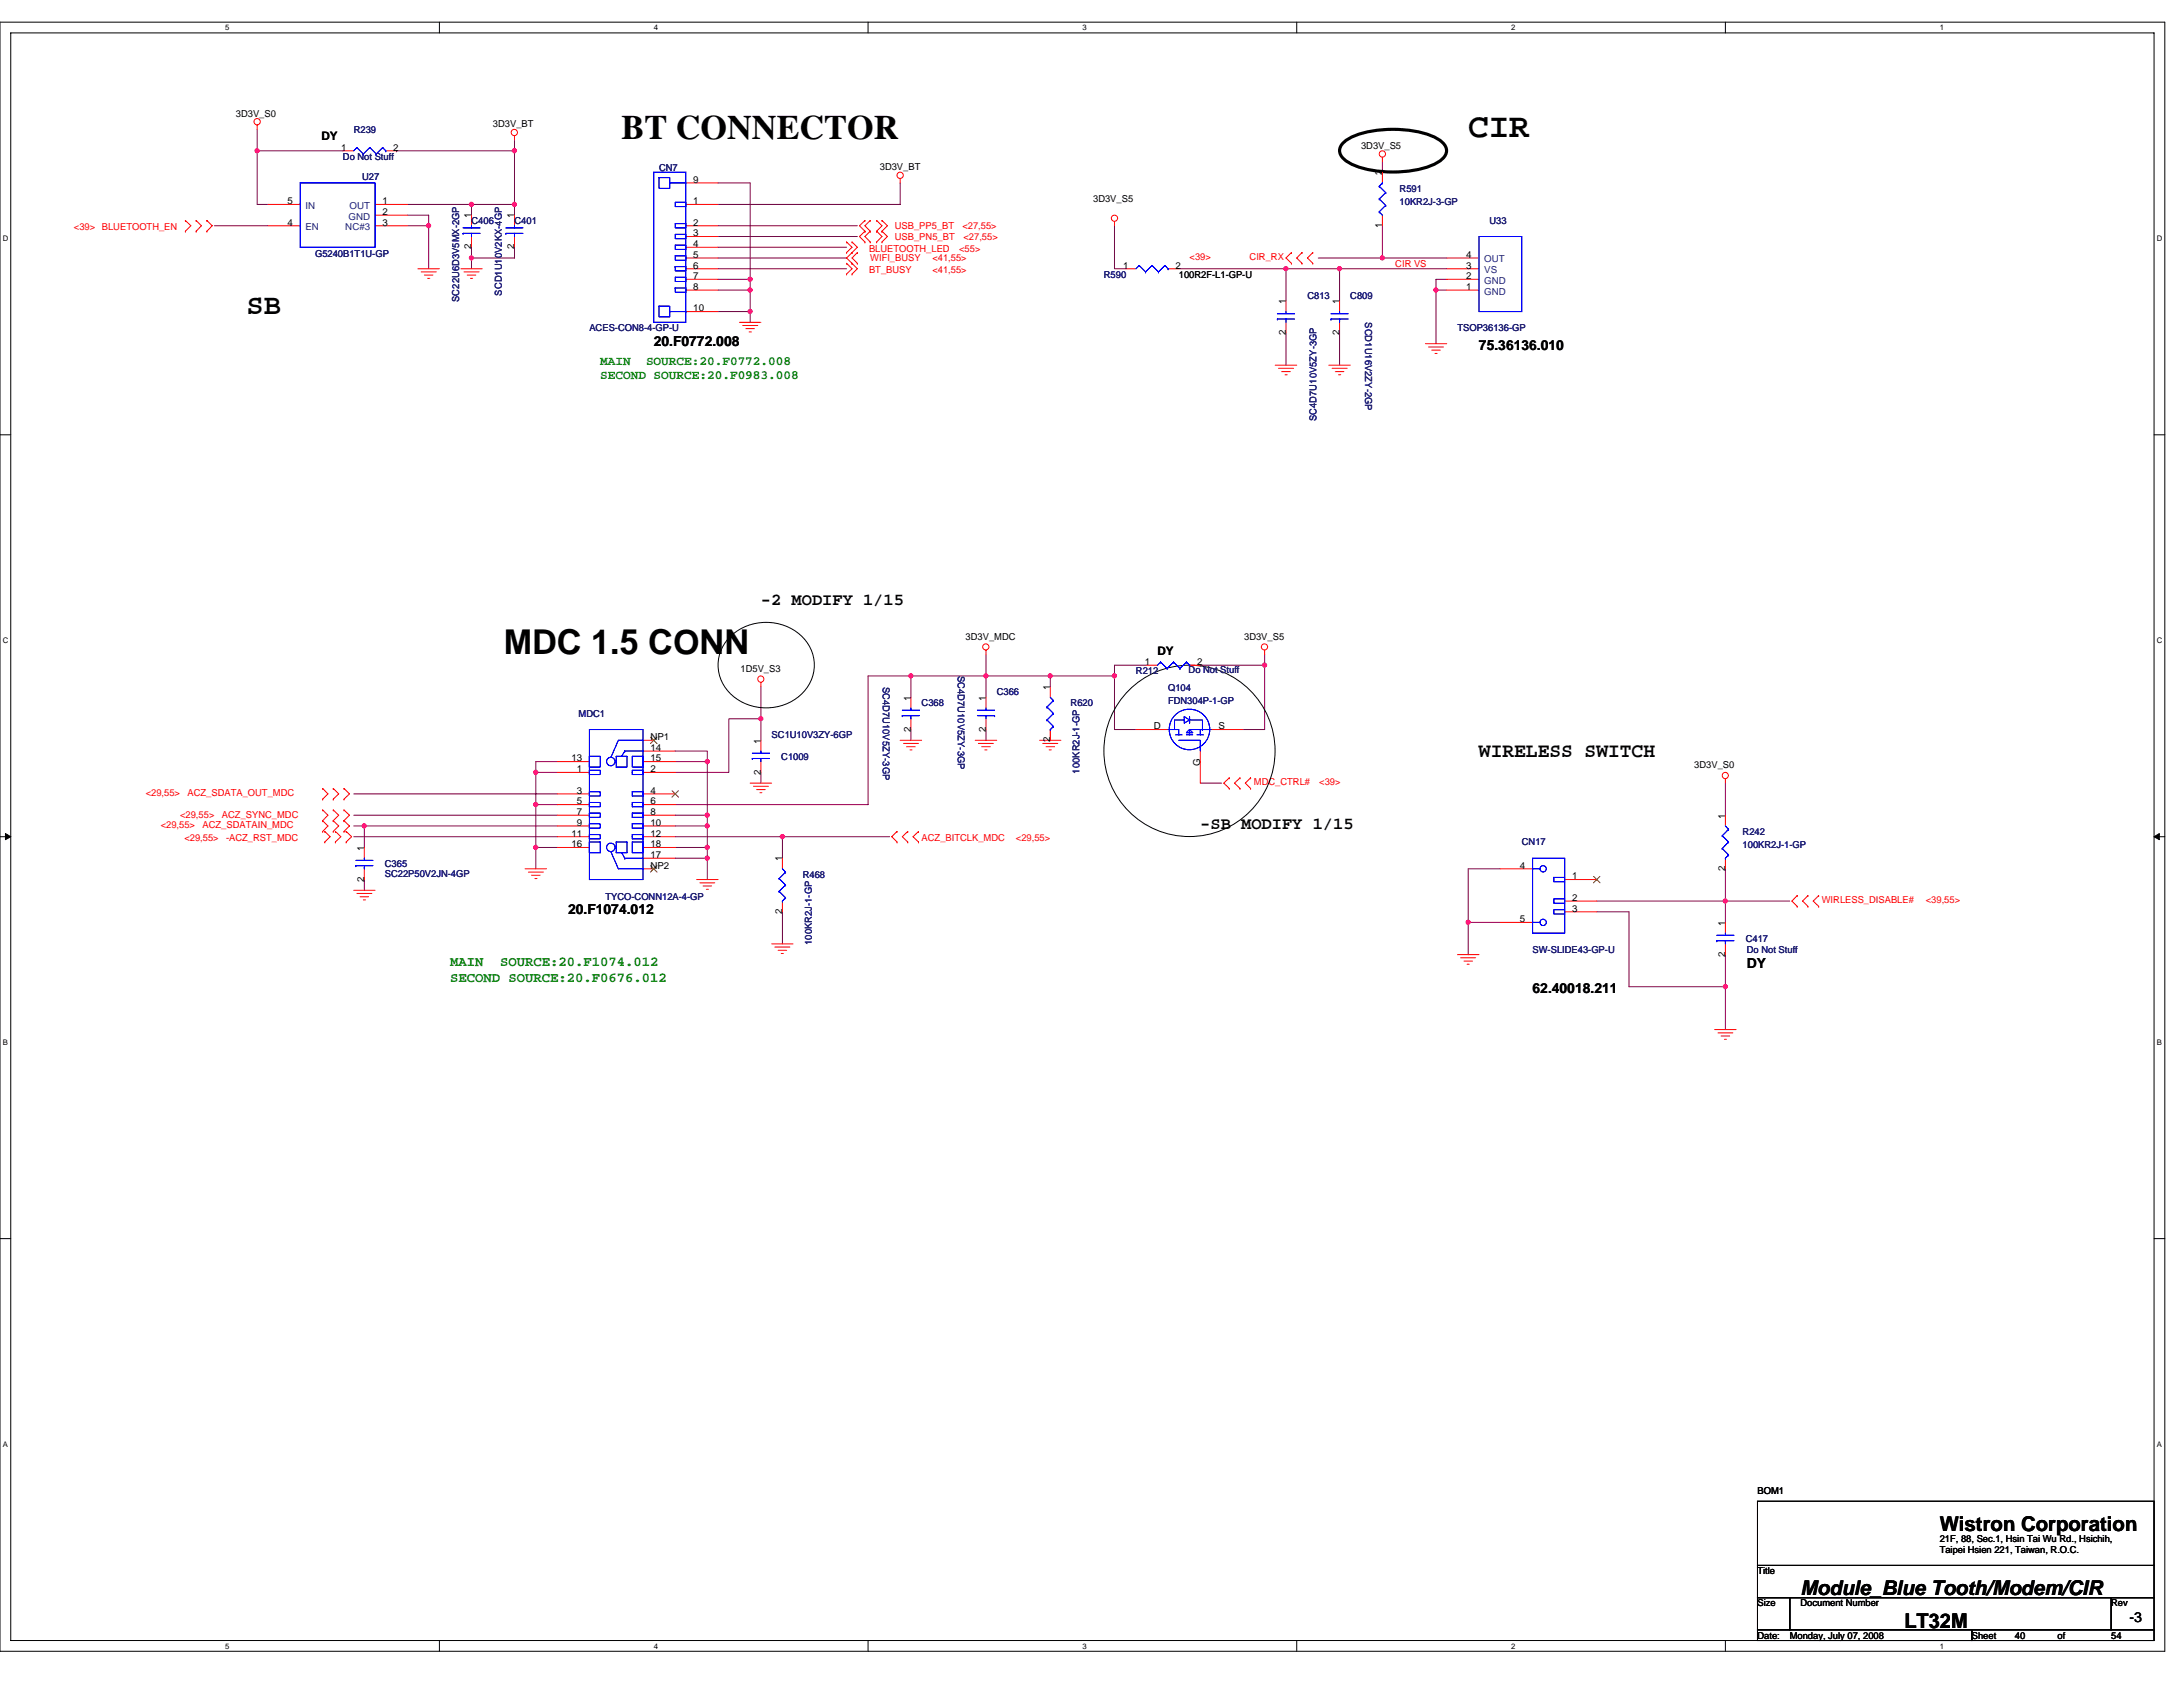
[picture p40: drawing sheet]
<svg xmlns="http://www.w3.org/2000/svg" width="279mm" height="216mm" viewBox="0 0 279 216" stroke-linecap="round" stroke-linejoin="round" font-family="sans-serif">
<defs><g id="words">
<g font-size="4.4">
<text x="79.6" y="17.8">BT CONNECTOR</text>
<text x="187.9" y="17.5">CIR</text>
<text x="64.5" y="83.7">MDC 1.5 CONN</text>
</g>
<text font-size="3.7" x="31.6" y="40.2">SB</text>
<g font-size="2.6">
<text x="189.3" y="96.9">WIRELESS SWITCH</text>
<text x="248.3" y="195.9">Wistron Corporation</text>
<text x="230.4" y="204.1">Module_Blue Tooth/Modem/CIR</text>
<text x="243.7" y="208.4">LT32M</text>
</g>
<g font-size="2.2">
<text x="97.4" y="77.4">-2 MODIFY 1/15</text>
<text x="153.6" y="106.2">-SB MODIFY 1/15</text>
</g>
<g font-size="1.8">
<text x="83.7" y="44.3">20.F0772.008</text>
<text x="189.3" y="44.8">75.36136.010</text>
<text x="72.7" y="117">20.F1074.012</text>
<text x="223.6" y="123.8">DY</text>
<text x="196.2" y="127.1">62.40018.211</text>
<text x="272.5" y="207.6">-3</text>
</g>
<g font-size="1.8" fill="#008000">
<text x="57.6" y="123.6">MAIN</text>
<text x="57.6" y="125.6">SECOND SOURCE:20.F0676.012</text>
<text x="64" y="123.6">SOURCE:20.F1074.012</text>
</g>
<g font-size="1.6" fill="#008000">
<text x="76.8" y="46.7">MAIN</text>
<text x="82.7" y="46.7">SOURCE:20.F0772.008</text>
<text x="76.8" y="48.6">SECOND SOURCE:20.F0983.008</text>
</g>
<g font-size="1.5">
<text x="41.1" y="17.9">DY</text>
<text x="148.1" y="83.8">DY</text>
</g>
<g font-size="1.2">
<text x="30.2" y="14.9">3D3V_S0</text>
<text x="63.1" y="16.3">3D3V_BT</text>
<text x="43.6" y="19.3">1</text>
<text x="50.3" y="19.3">2</text>
<text x="88.7" y="23.4">9</text>
<text x="112.6" y="21.8">3D3V_BT</text>
<text x="174.2" y="19">3D3V_S5</text>
<text x="176.9" y="22.5" transform="rotate(-90 176.9 22.5)">2</text>
<text x="36.8" y="28.9">4</text>
<text x="36.8" y="26.1">5</text>
<text x="49" y="27.5">2</text>
<text x="49" y="28.9">3</text>
<text x="49" y="26.1">1</text>
<text x="60.3" y="27.9" transform="rotate(-90 60.3 27.9)">1</text>
<text x="65.8" y="27.9" transform="rotate(-90 65.8 27.9)">1</text>
<text x="88.7" y="26.1">1</text>
<text x="88.7" y="28.9">2</text>
<text x="139.9" y="25.9">3D3V_S5</text>
<text x="176.9" y="29.2" transform="rotate(-90 176.9 29.2)">1</text>
<text x="60.3" y="31.9" transform="rotate(-90 60.3 31.9)">2</text>
<text x="65.8" y="31.9" transform="rotate(-90 65.8 31.9)">2</text>
<text x="88.7" y="30.2">3</text>
<text x="88.7" y="31.6">4</text>
<text x="88.7" y="33">5</text>
<text x="88.7" y="34.4">6</text>
<text x="88.7" y="35.7">7</text>
<text x="143.8" y="34.4">1</text>
<text x="150.5" y="34.4">2</text>
<text x="150.9" y="35.5">100R2F-L1-GP-U</text>
<text x="187.7" y="35.7">2</text>
<text x="187.7" y="34.4">3</text>
<text x="187.7" y="33">4</text>
<text x="88.7" y="37.1">8</text>
<text x="88.7" y="39.9">10</text>
<text x="164.6" y="38.9" transform="rotate(-90 164.6 38.9)">1</text>
<text x="171.4" y="38.9" transform="rotate(-90 171.4 38.9)">1</text>
<text x="187.7" y="37.1">1</text>
<text x="164.6" y="42.9" transform="rotate(-90 164.6 42.9)">2</text>
<text x="171.4" y="42.9" transform="rotate(-90 171.4 42.9)">2</text>
<text x="123.6" y="81.9">3D3V_MDC</text>
<text x="159.2" y="81.9">3D3V_S5</text>
<text x="94.8" y="86">1D5V_S3</text>
<text x="116.6" y="89.7" transform="rotate(-90 116.6 89.7)">1</text>
<text x="126.2" y="89.7" transform="rotate(-90 126.2 89.7)">1</text>
<text x="134.4" y="88.3" transform="rotate(-90 134.4 88.3)">1</text>
<text x="146.5" y="85.1">1</text>
<text x="153.2" y="85.1">2</text>
<text x="83.2" y="94.7">NP1</text>
<text x="97.4" y="95.2" transform="rotate(-90 97.4 95.2)">1</text>
<text x="116.6" y="93.6" transform="rotate(-90 116.6 93.6)">2</text>
<text x="126.2" y="93.6" transform="rotate(-90 126.2 93.6)">2</text>
<text x="134.4" y="95" transform="rotate(-90 134.4 95)">2</text>
<text x="147.7" y="93.3">D</text>
<text x="156" y="93.3">S</text>
<text x="73.1" y="97.5">13</text>
<text x="73.8" y="98.8">1</text>
<text x="73.8" y="101.6">3</text>
<text x="83.2" y="98.8">2</text>
<text x="83.2" y="101.6">4</text>
<text x="83.2" y="96.1">14</text>
<text x="83.2" y="97.5">15</text>
<text x="97.4" y="99.1" transform="rotate(-90 97.4 99.1)">2</text>
<text x="153.6" y="98" transform="rotate(-90 153.6 98)">G</text>
<text x="216.9" y="98.3">3D3V_S0</text>
<text x="73.1" y="107.1">11</text>
<text x="73.8" y="103">5</text>
<text x="73.8" y="104.3">7</text>
<text x="73.8" y="105.7">9</text>
<text x="83.2" y="103">6</text>
<text x="83.2" y="104.3">8</text>
<text x="83.2" y="105.7">10</text>
<text x="83.2" y="107.1">12</text>
<text x="220.8" y="104.8" transform="rotate(-90 220.8 104.8)">1</text>
<text x="46.6" y="112.8" transform="rotate(-90 46.6 112.8)">2</text>
<text x="46.6" y="108.9" transform="rotate(-90 46.6 108.9)">1</text>
<text x="73.1" y="108.4">16</text>
<text x="83.2" y="109.8">17</text>
<text x="83.2" y="108.4">18</text>
<text x="83.2" y="111.2">NP2</text>
<text x="100.1" y="110.2" transform="rotate(-90 100.1 110.2)">1</text>
<text x="194.5" y="111.2">4</text>
<text x="201.2" y="112.5">1</text>
<text x="220.8" y="111.5" transform="rotate(-90 220.8 111.5)">2</text>
<text x="100.1" y="117" transform="rotate(-90 100.1 117)">2</text>
<text x="194.5" y="118">5</text>
<text x="201.2" y="115.3">2</text>
<text x="201.2" y="116.7">3</text>
<text x="220.8" y="118.5" transform="rotate(-90 220.8 118.5)">1</text>
<text x="220.8" y="122.4" transform="rotate(-90 220.8 122.4)">2</text>
<text x="224.9" y="191.2">BOM1</text>
<text x="248.3" y="197.4">21F, 88, Sec.1, Hsin Tai Wu Rd., Hsichih,</text>
<text x="224.9" y="201.5">Title</text>
<text x="248.3" y="198.8">Taipei Hsien 221, Taiwan, R.O.C.</text>
<text x="224.9" y="205.6">Size</text>
<text x="224.9" y="209.7">Date:</text>
<text x="229.1" y="209.7">Monday, July 07, 2008</text>
<text x="230.4" y="205.6">Document Number</text>
<text x="252.4" y="209.7">Sheet</text>
<text x="257.9" y="209.7">40</text>
<text x="263.4" y="209.7">of</text>
<text x="270.2" y="205.6">Rev</text>
<text x="270.2" y="209.7">54</text>
</g>
<g font-size="1.2" fill="#000080">
<text x="45.3" y="17">R239</text>
<text x="43.9" y="20.4">Do Not Stuff</text>
<text x="46.4" y="23">U27</text>
<text x="84.3" y="21.9">CN7</text>
<text x="60.3" y="28.7">C406</text>
<text x="65.8" y="28.7">C401</text>
<text x="179.1" y="24.5">R591</text>
<text x="179.1" y="26.2">10KR2J-3-GP</text>
<text x="190.6" y="28.7">U33</text>
<text x="40.3" y="32.9">G5240B1T1U-GP</text>
<text x="141.3" y="35.5">R590</text>
<text x="58.8" y="38.6" transform="rotate(-90 58.8 38.6)">SC22U6D3V5MX-2GP</text>
<text x="64.2" y="37.8" transform="rotate(-90 64.2 37.8)">SCD1U10V2KX-4GP</text>
<text x="167.3" y="38.2">C813</text>
<text x="172.8" y="38.2">C809</text>
<text x="174.7" y="41.3" transform="rotate(90 174.7 41.3)">SCD1U16V2ZY-2GP</text>
<text x="75.4" y="42.4">ACES-CON8-4-GP-U</text>
<text x="186.5" y="42.4">TSOP36136-GP</text>
<text x="168.5" y="53.9" transform="rotate(-90 168.5 53.9)">SC4D7U10V5ZY-3GP</text>
<text x="113" y="87.9" transform="rotate(90 113 87.9)">SC4D7U10V5ZY-3GP</text>
<text x="122.6" y="86.5" transform="rotate(90 122.6 86.5)">SC4D7U10V5ZY-3GP</text>
<text x="127.6" y="89">C366</text>
<text x="145.4" y="86.3">R212</text>
<text x="149.5" y="88.5">Q104</text>
<text x="152.1" y="86.1">Do Not Stuff</text>
<text x="74.1" y="91.7">MDC1</text>
<text x="98.8" y="94.5">SC1U10V3ZY-6GP</text>
<text x="118" y="90.4">C368</text>
<text x="137" y="90.4">R620</text>
<text x="149.5" y="90.1">FDN304P-1-GP</text>
<text x="100" y="97.2">C1009</text>
<text x="138.2" y="99" transform="rotate(-90 138.2 99)">100KR2J-1-GP</text>
<text x="223" y="106.8">R242</text>
<text x="49.3" y="111">C365</text>
<text x="49.3" y="112.2">SC22P50V2JN-4GP</text>
<text x="102.7" y="112.3">R468</text>
<text x="194.8" y="108.2">CN17</text>
<text x="223" y="108.5">100KR2J-1-GP</text>
<text x="77.5" y="115.2">TYCO-CONN12A-4-GP</text>
<text x="103.9" y="120.9" transform="rotate(-90 103.9 120.9)">100KR2J-1-GP</text>
<text x="196.2" y="121.9">SW-SLIDE43-GP-U</text>
<text x="223.4" y="120.5">C417</text>
<text x="223.6" y="121.9">Do Not Stuff</text>
</g>
<g font-size="1.2" fill="#f00">
<text x="9.5" y="29.5">&lt;39&gt; BLUETOOTH_EN</text>
<text x="114.5" y="29.3">USB_PP5_BT</text>
<text x="123.2" y="29.3">&lt;27,55&gt;</text>
<text x="111.2" y="32.2">BLUETOOTH_LED</text>
<text x="111.2" y="35">BT_BUSY</text>
<text x="111.4" y="33.4">WIFI_BUSY</text>
<text x="114.5" y="30.7">USB_PN5_BT</text>
<text x="119.3" y="35">&lt;41,55&gt;</text>
<text x="119.3" y="33.4">&lt;41,55&gt;</text>
<text x="122.8" y="32.2">&lt;55&gt;</text>
<text x="123.3" y="30.7">&lt;27,55&gt;</text>
<text x="152.3" y="33.3">&lt;39&gt;</text>
<text x="159.9" y="33.3">CIR_RX</text>
<text x="178.6" y="34.1">CIR VS</text>
<text x="18.6" y="101.9">&lt;29,55&gt;</text>
<text x="24" y="101.9">ACZ_SDATA_OUT_MDC</text>
<text x="160.5" y="100.5">MDC_CTRL#</text>
<text x="168.8" y="100.5">&lt;39&gt;</text>
<text x="20.6" y="106">&lt;29,55&gt;</text>
<text x="23.1" y="104.6">&lt;29,55&gt;</text>
<text x="23.6" y="107.7">&lt;29,55&gt;</text>
<text x="25.9" y="106">ACZ_SDATAIN_MDC</text>
<text x="28.4" y="104.6">ACZ_SYNC_MDC</text>
<text x="28.9" y="107.7">-ACZ_RST_MDC</text>
<text x="118" y="107.7">ACZ_BITCLK_MDC</text>
<text x="130" y="107.7">&lt;29,55&gt;</text>
<text x="233.2" y="115.6">WIRLESS_DISABLE#</text>
<text x="246.5" y="115.6">&lt;39,55&gt;</text>
</g>
<g font-size="1.2" fill="#004080">
<text x="39.1" y="29.5">EN</text>
<text x="39.1" y="26.7">IN</text>
<text x="44.2" y="29.5">NC#3</text>
<text x="44.6" y="28.1">GND</text>
<text x="44.7" y="26.7">OUT</text>
<text x="190" y="35">VS</text>
<text x="190" y="33.6">OUT</text>
<text x="190" y="37.7">GND</text>
<text x="190" y="36.3">GND</text>
</g>
<g font-size="1">
<text x="28.8" y="3.9">5</text>
<text x="83.7" y="3.9">4</text>
<text x="138.5" y="3.9">3</text>
<text x="193.4" y="3.9">2</text>
<text x="248.3" y="3.9">1</text>
<text x=".4" y="30.8">D</text>
<text x="276.1" y="30.8">D</text>
<text x=".4" y="82.3">C</text>
<text x="276.1" y="82.3">C</text>
<text x=".4" y="133.7">B</text>
<text x="276.1" y="133.7">B</text>
<text x=".4" y="185.1">A</text>
<text x="276.1" y="185.1">A</text>
<text x="28.8" y="211">5</text>
<text x="83.7" y="211">4</text>
<text x="138.5" y="211">3</text>
<text x="193.4" y="211">2</text>
<text x="248.3" y="211">1</text>
</g>
</g></defs>
<path d="M0 2.8h277.1v208.5h-277.1zM1.4 4.2h274.3v205.8h-274.3z" fill="none" stroke="#000" stroke-width=".13"/>
<g fill="#fff">
<path d="M28.8 3h.6v1.1h-.6z"/>
<path d="M28.8 210.1h.6v1.1h-.6z"/>
</g>
<path d="M56.2 2.8v1.4M56.2 210v1.3" fill="none" stroke="#000" stroke-width=".13"/>
<g fill="#fff">
<path d="M83.7 3h.5v1.1h-.5z"/>
<path d="M83.7 210.1h.5v1.1h-.5z"/>
</g>
<path d="M111.1 2.8v1.4M111.1 210v1.3" fill="none" stroke="#000" stroke-width=".13"/>
<g fill="#fff">
<path d="M138.5 3h.6v1.1h-.6z"/>
<path d="M138.5 210.1h.6v1.1h-.6z"/>
</g>
<path d="M166 2.8v1.4M166 210v1.3" fill="none" stroke="#000" stroke-width=".13"/>
<g fill="#fff">
<path d="M193.4 3h.6v1.1h-.6z"/>
<path d="M193.4 210.1h.6v1.1h-.6z"/>
</g>
<path d="M220.8 2.8v1.4M220.8 210v1.3" fill="none" stroke="#000" stroke-width=".13"/>
<g fill="#fff">
<path d="M248.3 3h.5v1.1h-.5z"/>
<path d="M248.3 210.1h.5v1.1h-.5z"/>
<path d="M.4 29.9h.7v1.1h-.7z"/>
<path d="M276.1 29.9h.7v1.1h-.7z"/>
<path d="M.4 81.4h.7v1.1h-.7z"/>
<path d="M276.1 81.4h.7v1.1h-.7z"/>
</g>
<path d="M0 55.6h1.4M275.7 55.6h1.4" fill="none" stroke="#000" stroke-width=".13"/>
<g fill="#fff">
<path d="M.4 132.8h.6v1.1h-.6z"/>
<path d="M276.1 132.8h.6v1.1h-.6z"/>
</g>
<path d="M0 107.1h1.4M275.7 107.1h1.4" fill="none" stroke="#000" stroke-width=".13"/>
<path d="M.7 106.7l.7 .4-.7 .4zM275.7 107.1l.7-.4v.8z" fill="#000" stroke="#000" stroke-width=".13"/>
<g fill="#fff">
<path d="M.4 184.2h.6v1.1h-.6z"/>
<path d="M276.1 184.2h.6v1.1h-.6z"/>
</g>
<g fill="none" stroke="#000" stroke-width=".13">
<path d="M93.7 81.2a6.6 6.6 0 0 1 9.8 1.4 5.2 5.2 0 0 1-2.6 7.4 6.4 6.4 0 0 1-8.7-3.2 5 5 0 0 1 1.5-5.6zM0 158.5h1.4M275.7 158.5h1.4M224.9 192.1h50.8v8.2h-50.8zM224.9 200.3h50.8v4.2h-50.8zM224.9 204.5h4.2v4.1h-4.2zM224.9 208.6h27.5v1.4h-27.5zM229.1 204.5h41.1v4.1h-41.1zM252.4 208.6h23.3v1.4h-23.3zM270.2 204.5h5.5v4.1h-5.5z"/>
<circle cx="152.2" cy="96.1" r="11"/>
</g>
<g fill="none" stroke="#800040" stroke-width=".13">
<path d="M32.9 16.6v2.7h11M32.9 19.3v6.9h1.4M32.9 19.3h.1M50.8 19.3h.1M50.8 19.3h15M65.8 19.3v6.9M65.8 17.9v1.4M27.4 28.9h6.9M52.1 28.9h2.8M52.1 27.5h2.8v1.4M52.1 26.2h8.2v1.3M54.9 28.9h.1"/>
<path d="M54.9 28.9v5.5M60.3 33v1.4M60.3 33h.1M60.3 31.6v1.4M60.3 26.2h.1M60.3 26.2h5.5M65.8 31.6v1.4h-5.5M65.8 26.2v1.3M91.9 28.9h17.8M91.9 30.3h17.8M91.9 31.6h16.5M91.9 33h16.5"/>
<path d="M91.9 34.4h16.5M91.9 39.9h4.1M91.9 23.4h4.1v12.4M91.9 37.1h4.1M91.9 35.8h4.1M96 39.9h.1M96 35.8h.1M96 37.1h.1M96 35.8v5.5M115.2 23.4v2.8h-23.3M142.6 28.9v5.5h1.4M150.9 34.4h13.7"/>
<path d="M164.6 34.4h.1M164.6 34.4h6.8M164.6 34.4v4.1M168.7 33h8.2M171.4 34.4h.1M171.4 34.4v4.1M171.4 34.4h13.8M176.9 28.9v4.1M176.9 33h.1M176.9 20.7v1.3M176.9 33h8.3M183.8 37.1h.1"/>
<path d="M183.8 37.1h1.4M183.8 37.1v6.9M185.2 35.8h-1.4v1.3M164.6 42.6v4.1M171.4 42.6v4.1M68.6 98.8h.1M68.6 98.8v4.2h2.7M68.6 98.8h2.7M71.3 97.5h-2.7v1.3M86.4 96.1h4.1v1.4M86.4 97.5h4.1M90.5 97.5h.1"/>
<path d="M90.5 97.5v6.8h-4.1M97.4 98.8v1.4M97.4 92h-4.1v6.8h-6.9M97.4 92h.1M97.4 87.9v4.1M97.4 92v2.7M116.6 86.5h-5.5v16.5h-24.7M116.6 93.4v1.3M116.6 86.5v2.8M116.6 86.5h.1M116.6 86.5h9.6M126.2 86.5v2.8"/>
<path d="M126.2 93.4v1.3M126.2 83.8v2.7M126.2 86.5h8.2M134.4 86.5h.1M134.4 93.4v1.3M134.4 86.5h8.2M134.4 86.5v1.4M142.6 86.5v6.9h2.8M142.6 86.5h.1M146.8 85.1h-4.2v1.4M153.6 85.1h.1M153.6 85.1h8.3"/>
<path d="M161.9 85.1v8.3h-2.8M161.9 83.8v1.3M45.3 105.7h1.3M45.3 104.3h26M45.3 107.1h26M45.3 101.6h26M46.6 105.7h.1M46.6 112.6v1.3M46.6 105.7h24.7M46.6 105.7v2.8M68.6 103h.1M68.6 108.5h.1"/>
<path d="M68.6 108.5h2.7M68.6 103v8.2M86.4 107.1h13.7M90.5 109.8h.1M90.5 104.3v1.4h-4.1M90.5 104.3h.1M90.5 108.5v1.3h-4.1M90.5 108.5h.1M90.5 105.7v2.8h-4.1M90.5 105.7h.1M90.5 109.8v2.8M100.1 107.1h13.8"/>
<path d="M100.1 107.1h.1M100.1 116.7v4.1M100.1 107.1v2.7M153.6 100.2h2.8M187.9 118v4.2M187.9 118h.1M187.9 118h4.1M192 111.2h-4.1v6.8M204.4 116.7h4.1v9.6h12.3M204.4 115.3h16.4M220.8 115.3v2.7M220.8 100.2v4.1"/>
<path d="M220.8 115.3h.1M220.8 111.2v4.1M220.8 115.3h8.3M220.8 122.2h.1M220.8 126.3v5.5M220.8 122.2v4.1"/>
</g>
<g fill="#f0f" stroke="#f0f" stroke-width=".13">
<circle cx="60.3" cy="33" r=".27"/>
<circle cx="65.8" cy="19.3" r=".27"/>
<circle cx="96" cy="39.9" r=".27"/>
<circle cx="32.9" cy="19.3" r=".27"/>
<circle cx="54.9" cy="28.9" r=".27"/>
<circle cx="65.8" cy="26.1" r=".27"/>
<circle cx="60.3" cy="26.1" r=".27"/>
<circle cx="96" cy="35.7" r=".27"/>
<circle cx="96" cy="37.1" r=".27"/>
<circle cx="68.6" cy="103" r=".27"/>
<circle cx="68.6" cy="108.4" r=".27"/>
<circle cx="100.1" cy="107.1" r=".27"/>
<circle cx="164.6" cy="34.4" r=".27"/>
<circle cx="183.8" cy="37.1" r=".27"/>
<circle cx="171.4" cy="34.4" r=".27"/>
<circle cx="176.9" cy="33" r=".27"/>
<circle cx="46.6" cy="105.7" r=".27"/>
<circle cx="68.6" cy="98.8" r=".27"/>
<circle cx="220.8" cy="126.3" r=".27"/>
<circle cx="220.8" cy="115.3" r=".27"/>
<circle cx="187.9" cy="118" r=".27"/>
<circle cx="126.2" cy="86.5" r=".27"/>
<circle cx="116.6" cy="86.5" r=".27"/>
<circle cx="90.5" cy="97.5" r=".27"/>
<circle cx="90.5" cy="109.8" r=".27"/>
<circle cx="90.5" cy="104.3" r=".27"/>
<circle cx="90.5" cy="108.4" r=".27"/>
<circle cx="90.5" cy="105.7" r=".27"/>
<circle cx="97.4" cy="92" r=".27"/>
<circle cx="161.8" cy="85.1" r=".27"/>
<circle cx="142.6" cy="86.5" r=".27"/>
<circle cx="134.4" cy="86.5" r=".27"/>
</g>
<g fill="none" stroke="#f00" stroke-width=".13">
<path d="M32.9 16v.6M43.9 19.3h1.4M49.4 19.3h1.4M65.8 17.4v.5M23.7 29.6h.1M23.7 28.2h.1M23.7 28.2l.7 .7-.7 .7M25.1 28.2h.1M25.1 29.6h.1M25.1 28.2l.7 .7-.7 .7M26.5 29.6h.1M26.5 28.2h.1"/>
<path d="M26.5 28.2l.7 .7-.7 .7M34.3 26.2h4.1M34.3 28.9h4.1M48 26.2h4.1M48 28.9h4.1M48 27.5h4.1M53.5 34.4h2.7M53.9 34.8h1.9M54.3 35.2h1.1M54.7 35.6h.3M59 34.4h2.7M59.4 34.8h1.9"/>
<path d="M59.8 35.2h1.1M60.2 35.6h.3M60.3 27.5v1.4M60.3 30.3v1.3M65.8 27.5v1.4M65.8 30.3v1.3M87.8 34.4h4.1M87.8 37.1h4.1M87.8 35.8h4.1M87.8 33h4.1M87.8 26.2h4.1M87.8 28.9h4.1"/>
<path d="M87.8 30.3h4.1M87.8 31.6h4.1M87.8 23.4h4.1M87.8 39.9h4.1M108.4 31h.1M108.4 32.3h.1M108.4 33.7h.1M108.4 35.1h.1M108.4 31l.7 .6-.7 .7M108.4 33.7l.7 .7-.7 .7M109.1 31h.1M109.1 32.3h.1"/>
<path d="M109.1 33.7h.1M109.1 35.1h.1M109.1 31l.6 .6-1.3 1.4 .7 .7M109.1 33.7l.6 .7-.6 .7M109.7 33.7h.1M109.7 32.3h.1M109.7 32.3l-.6 .7 .6 .7M110.7 29.6h.1M110.7 28.2h.1M110.7 31h.1M110.7 28.2l-.7 .7 .7 .7M110.7 29.6l-.7 .7 .7 .7"/>
<path d="M111.4 29.6h.1M111.4 28.2h.1M111.4 31h.1M111.4 28.2l-.7 .7 .7 .7M111.4 29.6l-.7 .7 .7 .7M112.2 28.2h.1M112.2 29.6h.1M112.2 31h.1M112.2 28.2l.7 .7-.7 .7M112.2 29.6l.7 .7-.7 .7M112.9 29.6h.1M112.9 28.2h.1"/>
<path d="M112.9 31h.1M112.9 28.2l.7 .7-.7 .7M112.9 29.6l.7 .7-.7 .7M115.2 22.9v.5M142.6 28.3v.6M144 34.4h1.4M149.5 34.4h1.4M164.6 38.5v1.4M165.3 33.7h.1M165.3 32.3h.1M165.3 32.3l-.7 .7 .7 .7M166.6 32.3h.1"/>
<path d="M166.6 33.7h.1M166.6 32.3l-.6 .7 .6 .7M168 33.7h.1M168 32.3h.1M168 32.3l-.7 .7 .7 .7M171.4 38.5v1.4M176.9 20.1v.6M176.9 22v1.4M176.9 27.5v1.4M185.2 34.4h4.1M185.2 37.1h4.1M185.2 35.8h4.1"/>
<path d="M185.2 33h4.1M94.6 41.3h2.8M95.1 41.7h1.9M95.5 42.1h1.1M95.9 42.5h.3M163.2 46.7h2.8M163.6 47.1h2M164 47.6h1.1M164.5 48h.2M164.6 41.3v1.3M170.1 46.7h2.7M170.5 47.1h1.9"/>
<path d="M170.9 47.6h1.1M171.3 48h.3M171.4 41.3v1.3M182.4 44h2.8M182.8 44.4h2M183.2 44.8h1.1M183.7 45.2h.2M71.3 98.8h4.1M71.3 97.5h4.1M82.3 98.8h4.1M82.3 97.5h4.1M82.3 96.1h4.1"/>
<path d="M82.3 94.7h1.4M97.4 87.3v.6M97.4 94.7v1.4M97.4 97.5v1.3M115.2 94.7h2.8M115.6 95.1h2M116 95.6h1.1M116.5 96h.2M116.6 89.3v1.3M116.6 92v1.4M124.8 94.7h2.8M125.2 95.1h1.9"/>
<path d="M125.6 95.6h1.1M126 96h.3M126.2 83.2v.6M126.2 89.3v1.3M126.2 92v1.4M133.1 94.7h2.7M133.5 95.1h1.9M133.9 95.6h1.1M134.3 96h.3M134.4 87.9v1.4M134.4 93.4v1.3M145.4 93.4h4.1"/>
<path d="M146.8 85.1h1.3M152.3 85.1h1.3M153.6 96.1v4.1M155 93.4h4.1M157.3 99.5h.1M157.3 99.5l-.7 .7 .7 .7M158.7 99.5h.1M158.7 99.5l-.7 .7 .7 .7M160.1 99.5h.1M160.1 99.5l-.7 .7 .7 .7M161.9 83.2v.6M220.8 99.7v.5"/>
<path d="M41.3 106.4h.1M41.3 105h.1M41.3 103.7h.1M41.3 102.3h.1M41.3 100.9h.1M41.3 105l.7 .7-.7 .7M41.3 103.7l.7 .6-.7 .7M41.3 100.9l.7 .7-.7 .7M41.6 107.8h.1M41.6 106.4h.1M41.6 106.4l.6 .7-.6 .7M42.7 105h.1"/>
<path d="M42.7 106.4h.1M42.7 103.7h.1M42.7 100.9h.1M42.7 102.3h.1M42.7 105l.6 .7-.6 .7M42.7 103.7l.6 .6-.6 .7M42.7 100.9l.6 .7-.6 .7M42.9 106.4h.1M42.9 107.8h.1M42.9 106.4l.7 .7-.7 .7M44 106.4h.1M44 105h.1"/>
<path d="M44 103.7h.1M44 102.3h.1M44 100.9h.1M44 103.7l.7 .6-.7 .7M44 105l.7 .7-.7 .7M44 100.9l.7 .7-.7 .7M44.3 107.8h.1M44.3 106.4h.1M44.3 106.4l.7 .7-.7 .7M45.3 113.9h2.7M45.7 114.3h1.9M46.1 114.8h1.1"/>
<path d="M46.5 115.2h.3M46.6 108.5v1.3M46.6 111.2v1.4M67.2 111.2h2.8M67.6 111.6h2M68 112h1.1M68.5 112.4h.2M71.3 101.6h4.1M71.3 103h4.1M71.3 104.3h4.1M71.3 105.7h4.1M71.3 107.1h4.1"/>
<path d="M71.3 108.5h4.1M82.3 111.2h1.4M82.3 101.6h4.1M82.3 103h4.1M82.3 104.3h4.1M82.3 105.7h4.1M82.3 107.1h4.1M82.3 108.5h4.1M82.3 109.8h4.1M89.2 112.6h2.7M89.6 113h1.9M90 113.4h1.1"/>
<path d="M90.4 113.8h.3M96 100.2h2.8M96.4 100.6h1.9M96.8 101h1.1M97.3 101.5h.2M100.1 109.8v1.4M100.1 115.3v1.4M114.8 107.8h.1M114.8 106.4h.1M114.8 106.4l-.7 .7 .7 .7M116.2 106.4h.1M116.2 107.8h.1"/>
<path d="M116.2 106.4l-.7 .7 .7 .7M117.6 107.8h.1M117.6 106.4h.1M117.6 106.4l-.7 .7 .7 .7M157.3 100.9h.1M158.7 100.9h.1M160.1 100.9h.1M192 111.2h4.2M192 118h4.2M200.3 112.6h4.1M200.3 115.3h4.1M200.3 116.7h4.1"/>
<path d="M220.8 104.3v1.4M220.8 109.8v1.4M220.8 118v1.4M230 114.6h.1M230 116h.1M230 114.6l-.7 .7 .7 .7M231.4 116h.1M231.4 114.6h.1M231.4 114.6l-.7 .7 .7 .7M232.8 114.6h.1M232.8 116h.1M232.8 114.6l-.7 .7 .7 .7"/>
<path d="M98.8 120.8h2.7M99.2 121.2h1.9M99.6 121.6h1.1M100 122h.3M186.5 122.2h2.8M186.9 122.6h2M187.4 123h1.1M187.8 123.4h.2M219.5 131.8h2.7M219.9 132.2h1.9M220.3 132.6h1.1M220.7 133h.3"/>
<path d="M220.8 120.8v1.4"/>
<circle cx="32.9" cy="15.6" r=".4"/>
<circle cx="65.8" cy="17" r=".4"/>
<circle cx="176.9" cy="19.7" r=".4"/>
<circle cx="115.2" cy="22.4" r=".4"/>
<circle cx="142.6" cy="27.9" r=".4"/>
<circle cx="97.4" cy="86.9" r=".4"/>
<circle cx="126.2" cy="82.8" r=".4"/>
<circle cx="161.8" cy="82.8" r=".4"/>
<circle cx="220.8" cy="99.2" r=".4"/>
</g>
<path d="M171.9 18.3a8.4 8.4 0 0 1 5.2-1.7 12.8 12.8 0 0 1 7.1 1.3 1.49 1.49 0 0 1 .9 1.4 1.49 1.49 0 0 1-.9 1.4 12 12 0 0 1-7.1 1.3 8.4 8.4 0 0 1-5.2-1.8 1.28 1.28 0 0 1 0-1.9z" fill="none" stroke="#000" stroke-width=".4"/>
<g fill="none" stroke="#00f" stroke-width=".13">
<path d="M45.7 18.9h.1M45.7 18.9l-.4 .4M45.7 18.9l.8 .8M46.5 19.7h.1M47.3 18.9h.1M47.3 18.9l-.8 .8M47.3 18.9l.9 .8M48.2 19.7h.1M49 18.9h.1M49 18.9l-.8 .8M49 18.9l.4 .4M49.4 19.3h.1"/>
<path d="M38.4 23.4h9.6v8.2h-9.6zM59.3 29.2h2.1M59.3 29.9h.1M59.3 29.9h2.1M60.3 28.9v.3M60.3 29.9v.4M64.7 29.2h2.2M64.7 29.9h.1M64.7 29.9h2.2M65.8 28.9v.3M65.8 29.9v.4M83.7 22h4.1v19.3h-4.1z"/>
<path d="M84.3 22.7h1.4v1.4h-1.4zM84.3 39.2h1.4v1.4h-1.4zM85.7 23.4h2.1M85.7 39.9h2.1M86.4 25.9h1.4v.5h-1.4zM86.4 28.6h1.4v.6h-1.4zM86.4 30h1.4v.5h-1.4zM86.4 31.4h1.4v.5h-1.4zM86.4 32.7h1.4v.6h-1.4zM86.4 34.1h1.4v.6h-1.4zM86.4 34.1h.1M86.4 35.5h1.4v.5h-1.4z"/>
<path d="M86.4 36.9h1.4v.5h-1.4zM86.4 36.9h.1M87.8 39.9h.1M145.8 34h.1M145.8 34l-.4 .4M145.8 34l.8 .8M146.6 34.8h.1M147.4 34h.1M147.4 34l-.8 .8M147.4 34l.9 .8M148.3 34.8h.1M149.1 34h.1"/>
<path d="M149.1 34l-.8 .8M149.1 34l.4 .4M149.5 34.4h.1M164.6 39.9v.3M171.4 39.9v.3M176.5 27.1h.1M176.5 25.5h.1M176.5 23.8h.1M176.5 27.1l.4 .4M176.5 25.5l.9 .8M176.5 23.8l.9 .9M176.9 23.4h.1"/>
<path d="M176.9 23.4l-.4 .4M177.4 26.3h.1M177.4 24.7h.1M177.4 26.3l-.9 .8M177.4 24.7l-.9 .8M189.3 30.3h5.5v9.6h-5.5zM163.5 40.2h2.2M163.5 40.8h.1M163.5 40.8h2.2M164.6 40.8v.5M170.3 40.2h2.3M170.3 40.8h.1"/>
<path d="M170.3 40.8h2.3M171.4 40.8v.5M75.4 93.4h6.9v19.2h-6.9zM75.4 98.6h1.4v.5h-1.4zM75.4 96.8h1.4v1.4h-1.4zM78.9 96.8h1.3v1.4h-1.3zM80 96.1h.1M80 96.1h2.3M80 96.1l-.4 .7M80.9 96.8h1.4v1.4h-1.4zM80.9 98.6h1.4v.5h-1.4zM82.3 94.7h-3.2l-.9 2.2"/>
<path d="M96.3 96.4h2.2M96.3 97.1h.1M96.3 97.1h2.2M97.4 96.1v.3M97.4 97.1v.4M115.5 90.9h2.2M115.5 91.6h.1M115.5 91.6h2.2M116.6 90.6v.3M116.6 91.6v.4M125.1 90.9h2.2M125.1 91.6h2.2"/>
<path d="M126.2 90.6v.3M126.2 91.6v.4M127.3 91.6h.1M134 90.5h.1M134 92.1h.1M134 90.5l.8 .8M134 92.1l.8 .9M134.4 93.4h.1M134.4 89.3l.4 .4M134.8 89.7h.1M134.8 91.3h.1M134.8 93h.1"/>
<path d="M134.8 89.7l-.8 .8M134.8 91.3l-.8 .8M134.8 93l-.4 .4M148.5 84.7h.1M148.5 84.7l-.4 .4M148.5 84.7l.9 .9M149.4 85.6h.1M149.5 93.4h1.4v.6M150.2 84.7h.1M150.2 84.7l-.8 .9M150.2 84.7l.8 .9M150.5 94h.8"/>
<path d="M150.9 94.7h2.7v1.4M151 85.6h.1M151.6 92.1h-1.3v1.3M151.6 91.7v.8l.7-.4M151.6 91.7h.1M151.6 91.7l.7 .4M151.8 84.7h.1M151.8 94h.9M151.8 84.7l-.8 .9M151.8 84.7l.5 .4M152.3 85.1h.1M152.3 93.4l.4 .4h-.9z"/>
<path d="M152.3 93.4h.1M152.3 92.1h1.6v1.3M152.3 91.7v.8v-.4M152.3 92.1h.1M153.2 94h.8M153.6 93.4h-1.3v.6M153.9 93.4h.1M155 93.4h-1.4v.6M45.6 110.1h2.1M45.6 110.8h.1M45.6 110.8h2.1M46.6 109.8v.3"/>
<path d="M46.6 110.8v.4M75.4 101.3h1.4v.6h-1.4zM75.4 102.7h1.4v.6h-1.4zM75.4 104.1h1.4v.5h-1.4zM75.4 105.4h1.4v.6h-1.4zM75.4 106.8h1.4v.6h-1.4zM75.4 107.8h1.4v1.3h-1.4zM78.2 109l.9 2.2h3.2M78.9 107.8h1.3v1.3h-1.3zM79.6 109.1l.4 .7M80 109.8h2.3M80 109.8h.1"/>
<path d="M80.9 107.8h1.4v1.3h-1.4zM80.9 106.8h1.4v.6h-1.4zM80.9 105.4h1.4v.6h-1.4zM80.9 104.1h1.4v.5h-1.4zM80.9 102.7h1.4v.6h-1.4zM80.9 101.3h1.4v.6h-1.4zM82.3 111.2h.1M99.7 112.4h.1M99.7 114.1h.1M99.7 112.4l.8 .9M99.7 114.1l.8 .8M100.1 115.3h.1"/>
<path d="M100.1 111.2l.4 .4M100.5 111.6h.1M100.5 113.3h.1M100.5 114.9h.1M100.5 111.6l-.8 .8M100.5 113.3l-.8 .8M100.5 114.9l-.4 .4M196.2 109.8h4.1v9.6h-4.1zM196.2 118h.9M196.2 111.2h.9M198.9 112.3h1.4v.5h-1.4zM198.9 116.4h1.4v.6h-1.4z"/>
<path d="M198.9 115h1.4v.6h-1.4zM219.7 119.7h2.2M220.4 107h.1M220.4 108.6h.1M220.4 107l.8 .8M220.4 108.6l.8 .8M220.8 119.4v.3M220.8 109.8h.1M220.8 105.7l.4 .4M221.2 106.1h.1M221.2 107.8h.1M221.2 109.4h.1"/>
<path d="M221.2 106.1l-.8 .9M221.2 107.8l-.8 .8M221.2 109.4l-.4 .4M219.7 120.4h.1M219.7 120.4h2.2M220.8 120.4v.4"/>
<circle cx="78.2" cy="97.5" r=".54"/>
<circle cx="152.2" cy="93.4" r="2.6"/>
<circle cx="78.2" cy="108.4" r=".54"/>
<circle cx="197.5" cy="111.2" r=".4"/>
<circle cx="197.5" cy="118" r=".4"/>
</g>
<path d="M83.3 94.3l.8 .9M84.1 94.3l-.9 .9M83.3 110.8l.8 .8M84.1 110.8l-.9 .8M86 101.2l.8 .8M86.8 101.2l-.8 .8M204 112.2l.8 .8M204.8 112.2l-.9 .8" fill="none" stroke="#804000" stroke-width=".13"/>
<use href="#words"/>
</svg>
